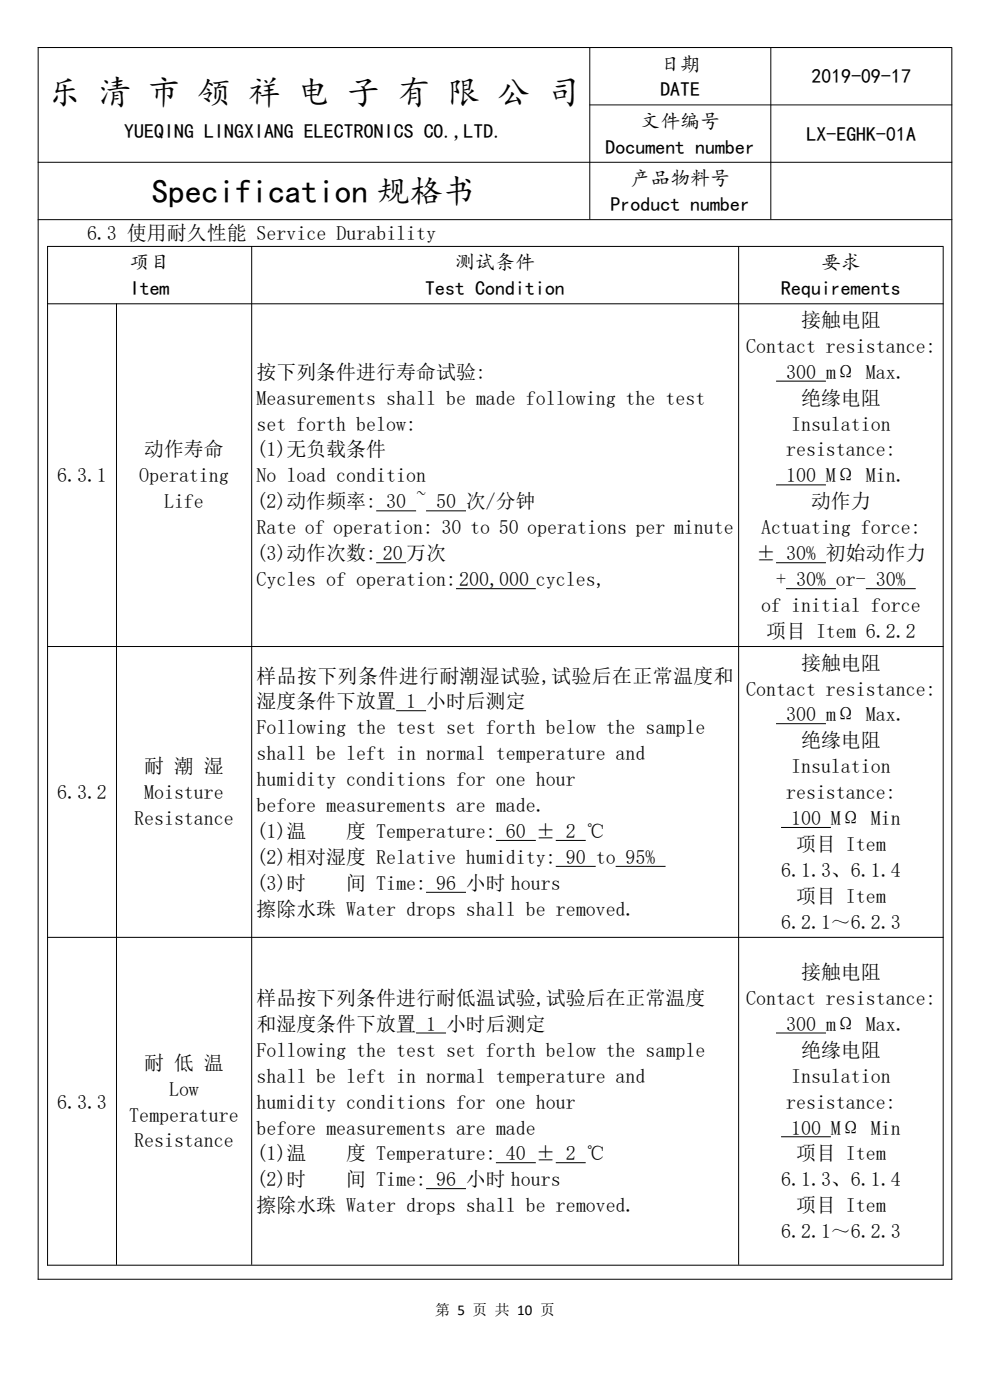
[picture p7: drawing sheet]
<svg xmlns="http://www.w3.org/2000/svg" width="210mm" height="297mm" viewBox="0 0 210 297" stroke-linecap="round" stroke-linejoin="round" font-family="sans-serif">
<defs><g id="words">
<g font-size="7.1">
<text x="10.2" y="22">乐 清 市 领 祥 电 子 有 限 公 司</text>
<text x="32.2" y="43">Specification 规格书</text>
</g>
<g font-size="4.2">
<text x="140.1" y="15">日期</text>
<text x="172.1" y="17.7">2019-09-17</text>
<text x="140.1" y="20.5">DATE</text>
<text x="26.4" y="29.3">YUEQING LINGXIANG ELECTRONICS CO.,LTD.</text>
<text x="135.8" y="27.1">文件编号</text>
<text x="171.1" y="29.9">LX-EGHK-01A</text>
<text x="128.4" y="32.6">Document number</text>
<text x="133.7" y="39.3">产品物料号</text>
<text x="129.5" y="44.8">Product number</text>
<text x="18.5" y="51">6.3 使用耐久性能 Service Durability</text>
<text x="27.5" y="57.2">项目</text>
<text x="96.6" y="57.2">测试条件</text>
<text x="174.2" y="57.2">要求</text>
<text x="27.5" y="62.7">Item</text>
<text x="90.2" y="62.7">Test Condition</text>
<text x="165.7" y="62.7">Requirements</text>
<text x="169.9" y="69.3">接触电阻</text>
<text x="158.3" y="74.8">Contact resistance:</text>
<text x="54.4" y="80.3">按下列条件进行寿命试验:</text>
<text x="166.8" y="80.3">300 mΩ Max.</text>
<text x="54.4" y="85.8">Measurements shall be made following the test</text>
<text x="169.9" y="85.8">绝缘电阻</text>
<text x="54.4" y="91.3">set forth below:</text>
<text x="167.8" y="91.3">Insulation</text>
<text x="30.6" y="96.8">动作寿命</text>
<text x="54.4" y="96.8">(1)无负载条件</text>
<text x="166.8" y="96.8">resistance:</text>
<text x="12.1" y="102.3">6.3.1</text>
<text x="29.5" y="102.3">Operating</text>
<text x="34.8" y="107.8">Life</text>
<text x="54.4" y="102.3">No load condition</text>
<text x="54.4" y="107.8">(2)动作频率: 30 ~ 50 次/分钟</text>
<text x="166.8" y="102.3">100 MΩ Min.</text>
<text x="172" y="107.8">动作力</text>
<text x="54.4" y="113.3">Rate of operation: 30 to 50 operations per minute</text>
<text x="161.5" y="113.3">Actuating force:</text>
<text x="54.4" y="118.8">(3)动作次数: 20万次</text>
<text x="160.4" y="118.8">± 30% 初始动作力</text>
<text x="54.4" y="124.4">Cycles of operation:200,000 cycles,</text>
<text x="164.6" y="124.4">+ 30% or- 30%</text>
<text x="161.5" y="129.9">of initial force</text>
<text x="162.5" y="135.4">项目 Item 6.2.2</text>
<text x="169.9" y="142">接触电阻</text>
<text x="54.4" y="144.8">样品按下列条件进行耐潮湿试验,试验后在正常温度和</text>
<text x="158.3" y="147.5">Contact resistance:</text>
<text x="54.4" y="150.3">湿度条件下放置 1 小时后测定</text>
<text x="54.4" y="155.8">Following the test set forth below the sample</text>
<text x="166.8" y="153.1">300 mΩ Max.</text>
<text x="54.4" y="161.3">shall be left in normal temperature and</text>
<text x="169.9" y="158.6">绝缘电阻</text>
<text x="30.6" y="164.1">耐 潮 湿</text>
<text x="54.4" y="166.8">humidity conditions for one hour</text>
<text x="167.8" y="164.1">Insulation</text>
<text x="12.1" y="169.6">6.3.2</text>
<text x="30.6" y="169.6">Moisture</text>
<text x="54.4" y="172.3">before measurements are made.</text>
<text x="166.8" y="169.6">resistance:</text>
<text x="28.4" y="175.1">Resistance</text>
<text x="54.4" y="177.8">(1)温</text>
<text x="73.4" y="177.8">度 Temperature: 60 ± 2 ℃</text>
<text x="167.8" y="175.1">100 MΩ Min</text>
<text x="54.4" y="183.3">(2)相对湿度 Relative humidity: 90 to 95%</text>
<text x="168.9" y="180.6">项目 Item</text>
<text x="54.4" y="188.8">(3)时</text>
<text x="73.4" y="188.8">间 Time: 96 小时 hours</text>
<text x="165.7" y="186.1">6.1.3、6.1.4</text>
<text x="168.9" y="191.6">项目 Item</text>
<text x="54.4" y="194.3">擦除水珠 Water drops shall be removed.</text>
<text x="165.7" y="197.1">6.2.1～6.2.3</text>
<text x="169.9" y="207.7">接触电阻</text>
<text x="54.4" y="213.2">样品按下列条件进行耐低温试验,试验后在正常温度</text>
<text x="158.3" y="213.2">Contact resistance:</text>
<text x="54.4" y="218.7">和湿度条件下放置 1 小时后测定</text>
<text x="166.8" y="218.7">300 mΩ Max.</text>
<text x="30.6" y="226.9">耐 低 温</text>
<text x="54.4" y="224.2">Following the test set forth below the sample</text>
<text x="169.9" y="224.2">绝缘电阻</text>
<text x="35.9" y="232.4">Low</text>
<text x="54.4" y="229.7">shall be left in normal temperature and</text>
<text x="167.8" y="229.7">Insulation</text>
<text x="12.1" y="235.2">6.3.3</text>
<text x="27.4" y="237.9">Temperature</text>
<text x="54.4" y="235.2">humidity conditions for one hour</text>
<text x="166.8" y="235.2">resistance:</text>
<text x="28.4" y="243.4">Resistance</text>
<text x="54.4" y="240.7">before measurements are made</text>
<text x="167.8" y="240.7">100 MΩ Min</text>
<text x="54.4" y="251.7">(2)时</text>
<text x="54.4" y="246.2">(1)温</text>
<text x="73.4" y="251.7">间 Time: 96 小时 hours</text>
<text x="73.4" y="246.2">度 Temperature: 40 ± 2 ℃</text>
<text x="165.7" y="251.7">6.1.3、6.1.4</text>
<text x="168.9" y="246.2">项目 Item</text>
<text x="54.4" y="257.2">擦除水珠 Water drops shall be removed.</text>
<text x="168.9" y="257.2">项目 Item</text>
<text x="165.7" y="262.7">6.2.1～6.2.3</text>
</g>
<text font-size="3.2" x="92.3" y="278.9">第 5 页 共 10 页</text>
</g></defs>
<g fill="none" stroke="#000" stroke-width=".21">
<path d="M8 10.1h194M8.1 10v261.5M125.1 10v36.5M163.5 10v36.5M201.9 10.2v261.3M8 34.4h194M125 22.3h77M8 46.6h194M10 52.3h190.2M10.1 52.2v216.3M53.4 52.2v216.1M156.7 52.2v216.1"/>
<path d="M200.1 52.4v216.1M10 64.4h190.2M24.7 64.4v203.9M164.6 80.9h10.6M79.8 108.4h8.5M79.8 119.4h6.3M90.4 108.4h8.4M164.6 119.4h10.6M164.6 102.9h10.6M10 137.2h190.2M96.7 124.9h17M166.7 124.9h10.6"/>
<path d="M183.7 124.9h10.6M84 150.8h6.4M164.6 153.5h10.6M105.2 178.3h8.5M117.9 178.3h6.3M165.7 175.5h10.6M10 198.9h190.2M90.4 189.3h8.4M117.9 183.8h8.5M130.6 183.8h10.6M88.3 219.1h6.3M164.6 219.1h10.6"/>
<path d="M90.4 252.2h8.4M105.2 246.7h8.5M117.9 246.7h6.3M165.7 241.2h10.6M8 271.4h194M10 268.4h190.2"/>
</g>
<use href="#words"/>
</svg>
